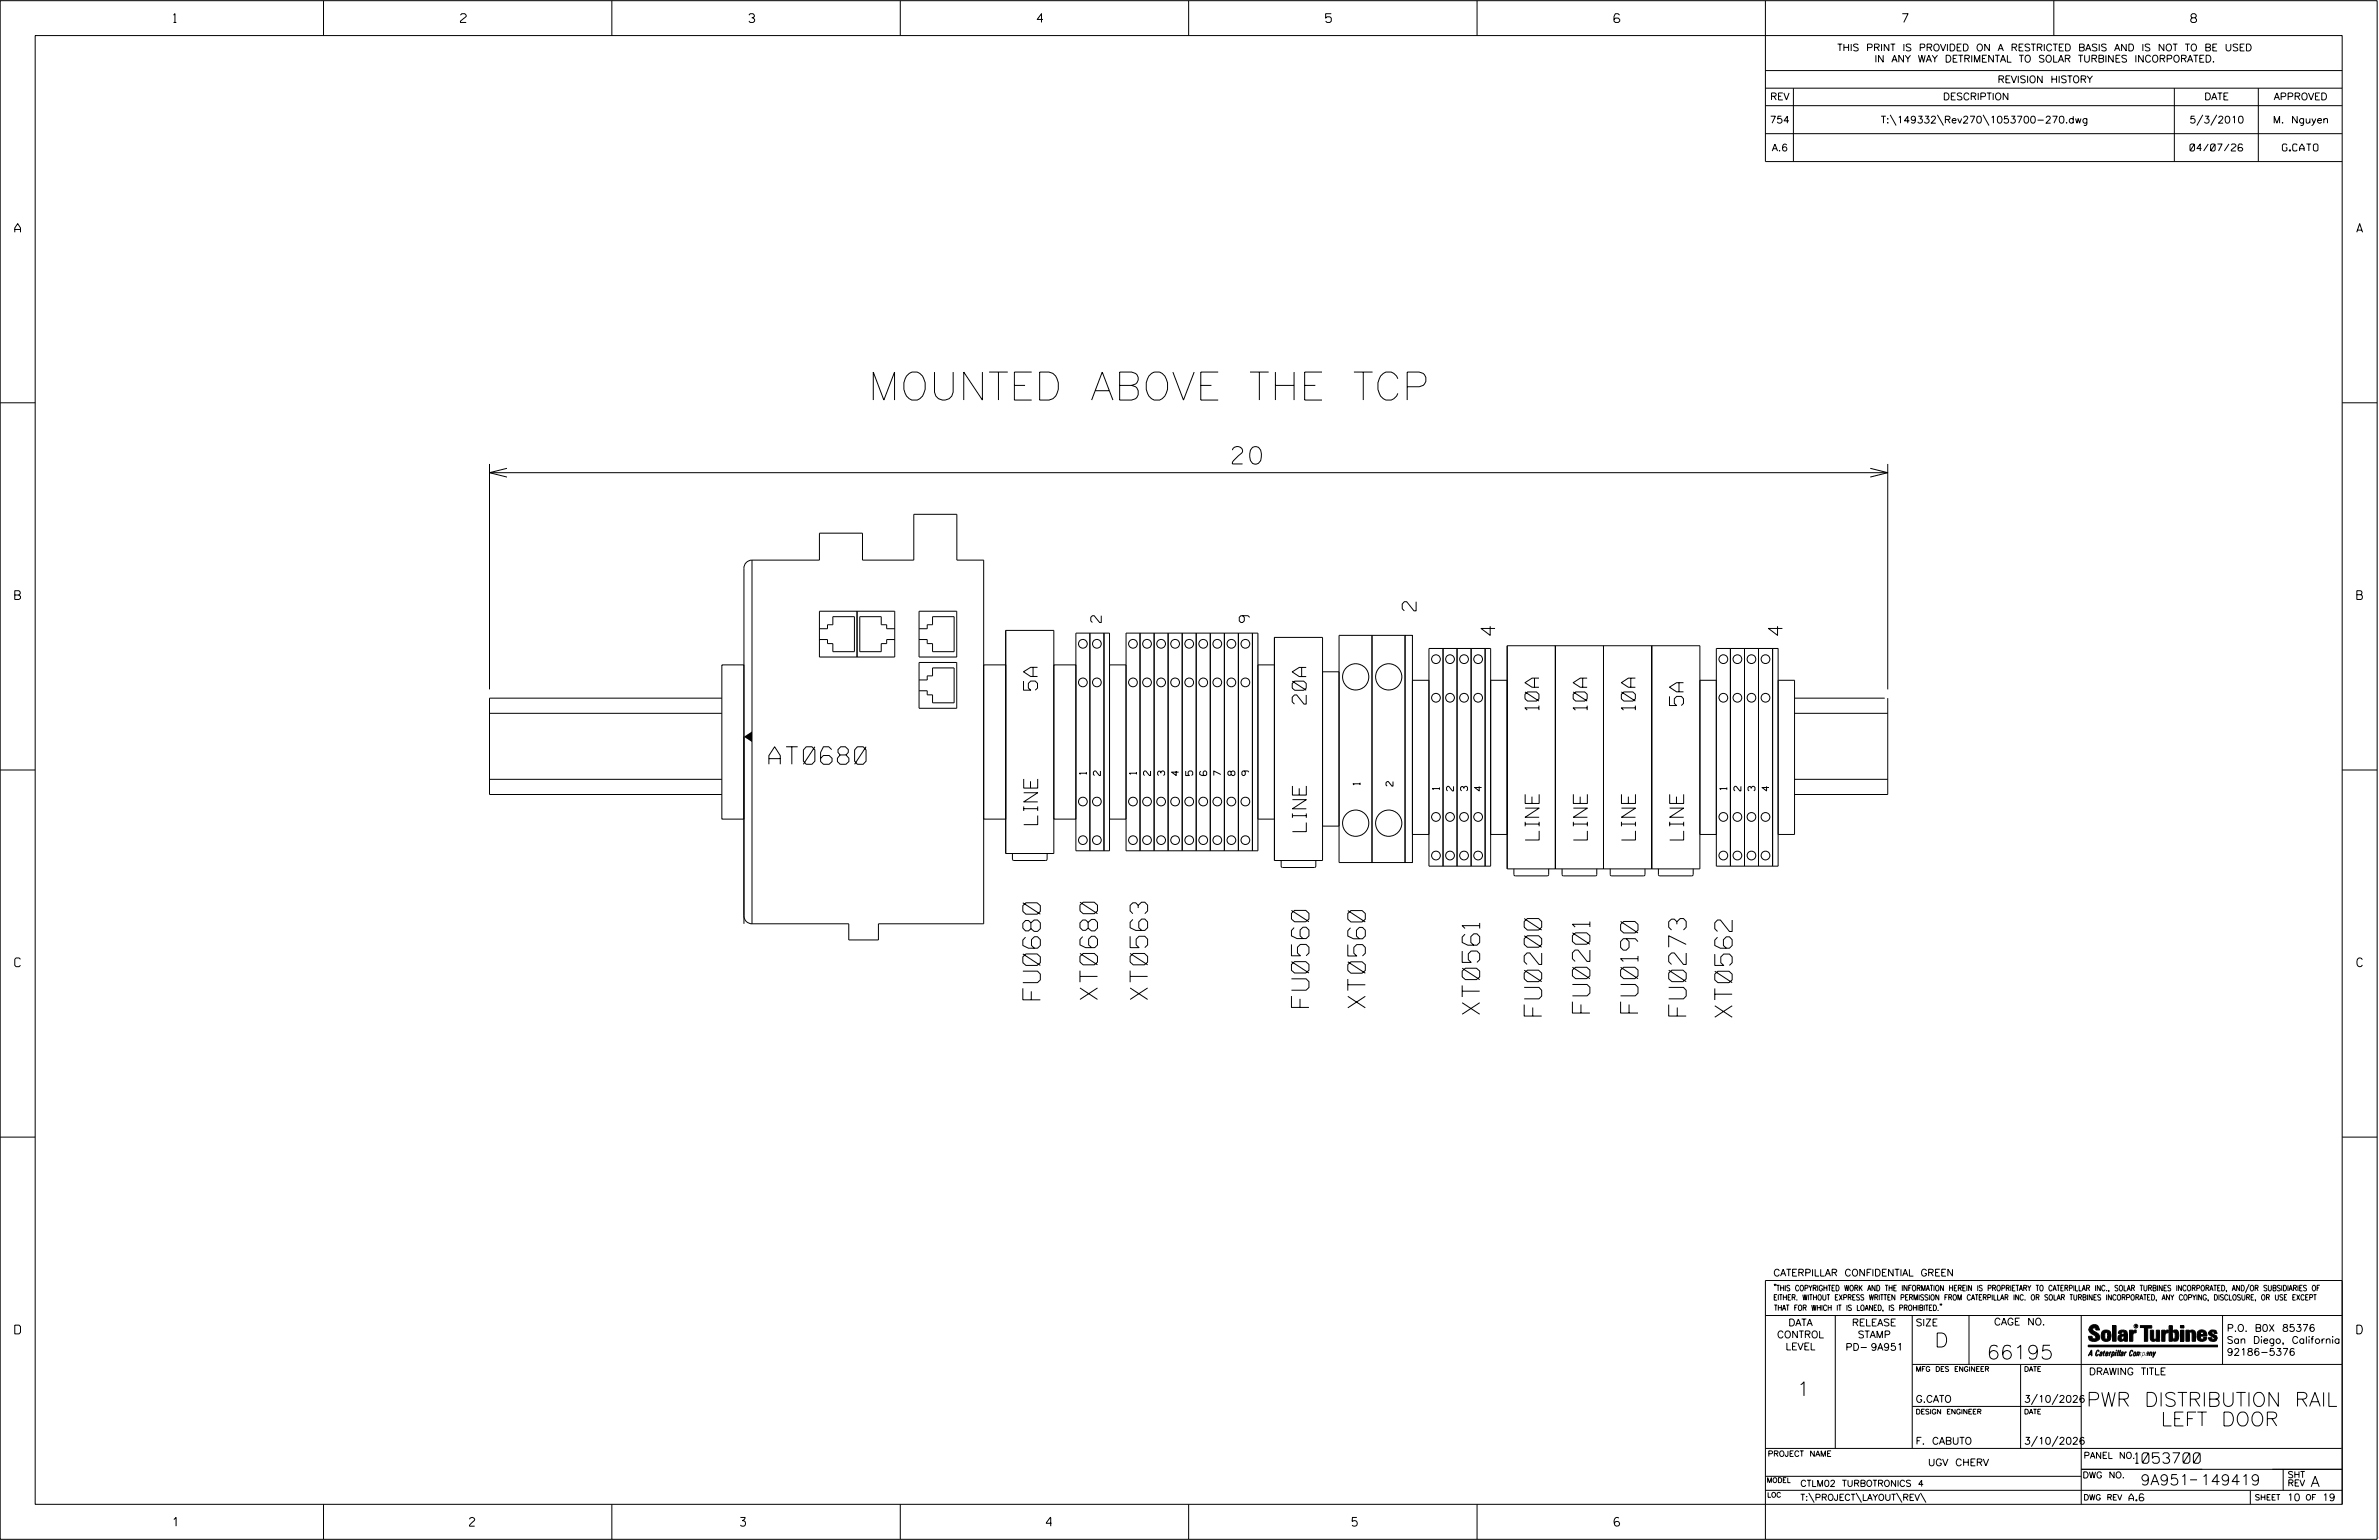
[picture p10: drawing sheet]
<svg xmlns="http://www.w3.org/2000/svg" width="864mm" height="559mm" viewBox="0 0 864 559" stroke-linecap="round" stroke-linejoin="round" font-family="sans-serif">
<defs><g id="words">
<text font-size="10.2" x="315.1" y="145.2">MOUNTED ABOVE THE TCP</text>
<g font-size="6.3">
<text x="447.4" y="168.4">20</text>
<text x="279.1" y="277.3">AT0680</text>
<text x="377.6" y="362.8" transform="rotate(-90 377.6 362.8)">FU0680</text>
<text x="398.4" y="362.7" transform="rotate(-90 398.4 362.7)">XT0680</text>
<text x="416.6" y="362.7" transform="rotate(-90 416.6 362.7)">XT0563</text>
<text x="475.1" y="365.6" transform="rotate(-90 475.1 365.6)">FU0560</text>
<text x="495.6" y="365.7" transform="rotate(-90 495.6 365.7)">XT0560</text>
<text x="537.1" y="368" transform="rotate(-90 537.1 368)">XT0561</text>
<text x="559.7" y="368.7" transform="rotate(-90 559.7 368.7)">FU0200</text>
<text x="577.1" y="367.6" transform="rotate(-90 577.1 367.6)">FU0201</text>
<text x="594.6" y="367.6" transform="rotate(-90 594.6 367.6)">FU0190</text>
<text x="612.1" y="368.7" transform="rotate(-90 612.1 368.7)">FU0273</text>
<text x="628.8" y="369.1" transform="rotate(-90 628.8 369.1)">XT0562</text>
</g>
<g font-size="5.1">
<text x="514.1" y="221.7" transform="rotate(-90 514.1 221.7)">2</text>
<text x="542.7" y="230.5" transform="rotate(-90 542.7 230.5)">4</text>
<text x="647" y="230.5" transform="rotate(-90 647 230.5)">4</text>
<text x="376.6" y="250.4" transform="rotate(-90 376.6 250.4)">5A</text>
<text x="474.2" y="255.5" transform="rotate(-90 474.2 255.5)">20A</text>
<text x="558.7" y="257.7" transform="rotate(-90 558.7 257.7)">10A</text>
<text x="576.2" y="257.7" transform="rotate(-90 576.2 257.7)">10A</text>
<text x="593.6" y="257.7" transform="rotate(-90 593.6 257.7)">10A</text>
<text x="611.1" y="256" transform="rotate(-90 611.1 256)">5A</text>
<text x="376.7" y="299.2" transform="rotate(-90 376.7 299.2)">LINE</text>
<text x="474.2" y="301.8" transform="rotate(-90 474.2 301.8)">LINE</text>
<text x="558.7" y="304.8" transform="rotate(-90 558.7 304.8)">LINE</text>
<text x="576.2" y="304.8" transform="rotate(-90 576.2 304.8)">LINE</text>
<text x="593.7" y="304.8" transform="rotate(-90 593.7 304.8)">LINE</text>
<text x="611.2" y="304.8" transform="rotate(-90 611.2 304.8)">LINE</text>
<text x="702.3" y="488.8">D</text>
<text x="721.2" y="493.2">66195</text>
<text x="652.2" y="506.5">1</text>
<text x="757.4" y="510.3">PWR DISTRIBUTION RAIL</text>
<text x="781.4" y="517.4">LEFT DOOR</text>
</g>
<g font-size="3.8">
<text x="399.8" y="225.9" transform="rotate(-90 399.8 225.9)">2</text>
<text x="453.7" y="225.9" transform="rotate(-90 453.7 225.9)">9</text>
<text x="775.1" y="531">1053700</text>
<text x="777" y="538.9">9A951</text>
<text x="798.8" y="538.9">149419</text>
<text x="838.8" y="539.5">A</text>
</g>
<g font-size="3.2">
<text x="63" y="8.2">1</text>
<text x="167.2" y="8.2">2</text>
<text x="271.8" y="8.2">3</text>
<text x="376.5" y="8.2">4</text>
<text x="481.2" y="8.2">5</text>
<text x="690.6" y="8.2">7</text>
<text x="795.3" y="8.2">8</text>
<text x="5.4" y="84.3">A</text>
<text x="855.5" y="84.3">A</text>
<text x="5.4" y="217.5">B</text>
<text x="855.6" y="217.5">B</text>
<text x="5.4" y="350.8">C</text>
<text x="855.6" y="350.8">C</text>
<text x="5.4" y="484">D</text>
<text x="855.6" y="484">D</text>
<text x="62.8" y="553.8">1</text>
<text x="170.4" y="553.8">2</text>
<text x="268.8" y="553.8">3</text>
<text x="379.8" y="553.8">4</text>
<text x="490.8" y="553.8">5</text>
<text x="585.9" y="553.8">6</text>
</g>
<g font-size="2.5">
<text x="666.9" y="18.5">THIS PRINT IS PROVIDED ON A RESTRICTED BASIS AND IS NOT TO BE USED</text>
<text x="680.5" y="22.6">IN ANY WAY DETRIMENTAL TO SOLAR TURBINES INCORPORATED.</text>
<text x="725.1" y="30">REVISION HISTORY</text>
<text x="642.6" y="36.3">REV</text>
<text x="705.3" y="36.3">DESCRIPTION</text>
<text x="800.2" y="36.3">DATE</text>
<text x="825.4" y="36.3">APPROVED</text>
<text x="642.4" y="44.7">754</text>
<text x="682.8" y="44.7">T:\149332\Rev270\1053700-270.dwg</text>
<text x="794.8" y="44.7">5/3/2010</text>
<text x="825.1" y="44.7">M. Nguyen</text>
<text x="643.2" y="54.8">A.6</text>
<text x="795" y="54.8">04/07/26</text>
<text x="828.5" y="54.8">G.CATO</text>
<text x="394.4" y="281" transform="rotate(-90 394.4 281)">1</text>
<text x="399.5" y="281.4" transform="rotate(-90 399.5 281.4)">2</text>
<text x="412.6" y="281" transform="rotate(-90 412.6 281)">1</text>
<text x="417.7" y="281.4" transform="rotate(-90 417.7 281.4)">2</text>
<text x="422.8" y="281.4" transform="rotate(-90 422.8 281.4)">3</text>
<text x="427.9" y="281.4" transform="rotate(-90 427.9 281.4)">4</text>
<text x="433" y="281.4" transform="rotate(-90 433 281.4)">5</text>
<text x="443.2" y="281.4" transform="rotate(-90 443.2 281.4)">7</text>
<text x="448.3" y="281.4" transform="rotate(-90 448.3 281.4)">8</text>
<text x="453.4" y="281.4" transform="rotate(-90 453.4 281.4)">9</text>
<text x="493.7" y="284.8" transform="rotate(-90 493.7 284.8)">1</text>
<text x="505.7" y="285.3" transform="rotate(-90 505.7 285.3)">2</text>
<text x="522.5" y="286.6" transform="rotate(-90 522.5 286.6)">1</text>
<text x="527.6" y="287" transform="rotate(-90 527.6 287)">2</text>
<text x="532.7" y="287" transform="rotate(-90 532.7 287)">3</text>
<text x="537.8" y="287" transform="rotate(-90 537.8 287)">4</text>
<text x="626.9" y="286.6" transform="rotate(-90 626.9 286.6)">1</text>
<text x="632" y="287" transform="rotate(-90 632 287)">2</text>
<text x="637.1" y="287" transform="rotate(-90 637.1 287)">3</text>
<text x="642.2" y="287" transform="rotate(-90 642.2 287)">4</text>
<text x="643.8" y="463">CATERPILLAR CONFIDENTIAL GREEN</text>
<text x="645.1" y="485.5">CONTROL</text>
<text x="649.2" y="481.1">DATA</text>
<text x="672.3" y="481.1">RELEASE</text>
<text x="674.4" y="485.5">STAMP</text>
<text x="695.4" y="481.1">SIZE</text>
<text x="723.8" y="480.8">CAGE NO.</text>
<text x="808.4" y="483.1">P.O. B0X 85376</text>
<text x="648.2" y="489.8">LEVEL</text>
<text x="669.9" y="490">PD- 9A951</text>
<text x="808.4" y="487.5">San Diego, California</text>
<text x="808.4" y="491.8">92186-5376</text>
<text x="758.3" y="498.9">DRAWING TITLE</text>
<text x="695.4" y="508.9">G.CATO</text>
<text x="734.8" y="508.9">3/10/2026</text>
<text x="695.4" y="524.1">F. CABUTO</text>
<text x="734.8" y="524.1">3/10/2026</text>
<text x="699.9" y="531.9">UGV CHERV</text>
<text x="772.8" y="544.6">A.6</text>
<text x="830.2" y="544.6">10</text>
<text x="843" y="544.6">19</text>
</g>
<g font-size="2.3">
<text x="756.4" y="529.2">PANEL NO.</text>
<text x="653.5" y="539.4">CTLM02 TURBOTRONICS 4</text>
<text x="756" y="536.3">DWG NO.</text>
<text x="830.4" y="539.3">REV</text>
<text x="830.4" y="536.2">SHT</text>
<text x="653.5" y="544.5">T:\PROJECT\LAYOUT\REV\</text>
</g>
<g font-size="2">
<text x="643.8" y="468.4">&quot;THIS COPYRIGHTED WORK AND THE INFORMATION HEREIN IS PROPRIETARY TO CATERPILLAR INC., SOLAR TURBINES INCORPORATED, AND/OR SUBSIDIARIES OF</text>
<text x="643.8" y="471.8">EITHER. WITHOUT EXPRESS WRITTEN PERMISSION FROM CATERPILLAR INC. OR SOLAR TURBINES INCORPORATED, ANY COPYING, DISCLOSURE, OR USE EXCEPT</text>
<text x="644" y="475.6">THAT FOR WHICH IT IS LOANED, IS PROHIBITED.&quot;</text>
<text x="641.7" y="528.5">PROJECT NAME</text>
<text x="756.3" y="544.3">DWG REV</text>
<text x="818.5" y="544.3">SHEET</text>
<text x="836.9" y="544.3">OF</text>
</g>
<g font-size="1.8">
<text x="695.4" y="497.6">MFG DES ENGINEER</text>
<text x="734.8" y="497.6">DATE</text>
<text x="695.4" y="513.1">DESIGN ENGINEER</text>
<text x="734.8" y="513.1">DATE</text>
<text x="641.3" y="538">MODEL</text>
<text x="641.5" y="543.3">LOC</text>
</g>
<text font-size=".9" x="775.1" y="481.7">R</text>
</g></defs>
<g fill="none" stroke="#000" stroke-width=".36">
<path d="M.1 .2h862.8v558.4h-862.8zM12.8 12.9h837.4v533h-837.4zM117.4 .2v12.7M222.1 .2v12.7M326.8 .2v12.7M431.5 .2v12.7M536.2 .2v12.7M587.9 5.5l-.5-.5h-1l-.5 1v1.7l.5 .4h1l.6-.4v-.6l-.6-.5h-1l-.5 .5M640.9 .2v58.4h209.3M745.6 .2v12.7M640.9 25.6h209.3M640.9 32h209.3"/>
<path d="M640.9 38.3h209.3M651 32v26.6M789.3 32v26.6M819.8 32v26.6M640.9 48.5h209.3M686.2 41.7l2.1 3.8M703.3 41.7l2.2 3.8M719.9 41.7l2.1 3.8M799.6 41.7l-2.1 3.8M804.7 41.7l-2.2 3.8M.1 146.2h12.7M850.2 146.2h12.7"/>
<path d="M177.7 168.3v81.9M177.7 171.5h507.6M184 169.9l-6.3 1.6 6.3 1.6M678.9 169.9l6.4 1.6-6.4 1.6M685.3 168.3v81.9M273 203.2a2.95 2.95 0 0 0-2.9 3v129M273 203.2v132M273 203.2h24.5v-9.7h15.6v9.7h18.6v-16.6h15.6v16.6h9.8v132h-38.2v5.9h-10.8v-5.9h-35.1M297.5 228.1h2.9v-1.4h1.9v-2.9h7.9v12.7h-7.9v-3h-1.9v-1.4h-2.9M297.5 221.8h27.3v16.6h-27.3zM311.1 221.8v16.6M324.8 228.1h-2.9v-1.4h-2v-2.9h-7.8v12.7h7.8v-3h2v-1.4h2.9"/>
<path d="M333.6 228.1h3v-1.4h1.9v-2.9h7.9v12.7h-7.9v-3h-1.9v-1.4h-3M333.6 221.8h13.7v16.6h-13.7zM365.1 228.7h17.5v81h-17.5zM390.6 229.7h12.2v79h-12.2zM395.6 229.7v79M400.8 229.7v79M408.8 229.7h47.8v79h-47.8zM413.8 229.7v79M419 229.7v79M424 229.7v79M429.2 229.7v79M434.2 229.7v79"/>
<path d="M439.3 229.7v79M444.5 229.7v79M449.5 229.7v79M454.7 229.7l-.1 79M462.6 231.3h17.5v80.9h-17.5zM486.1 230.5h23.9v82.5h-23.9zM498.1 230.5v82.5M510 230.5h2.7v82.5h-2.7zM518.7 235.3h22.4v79h-22.4zM523.8 235.3v79M528.9 235.3v79M534 235.3v79"/>
<path d="M539.1 235.3v79M547.1 234.3h70v81h-70zM564.6 234.3v81M582.1 234.3v81M599.6 234.3v81M623 235.3h22.5v79h-22.5zM628.2 235.3v79M633.3 235.3v79M638.4 235.3v79M643.5 235.3v79M177.7 258.8h84.3M262 241.3h8.1v55.9h-8.1z"/>
<path d="M262 253.3h-84.3v35h84.3M333.6 246.7h3v-1.4h1.9v-2.9h7.9v12.6h-7.9v-2.9h-1.9v-1.5h-3M333.6 240.4h13.7v16.6h-13.7zM357.1 241.3h8v55.9h-8zM382.6 241.3h8v55.9h-8zM402.8 241.3h6M456.6 241.3h6M480.1 243.8h6M518.7 246.8h-6v56h6M541.1 246.8h6M617.1 246.8h5.9M645.5 246.8h5.9v56h-5.9"/>
<path d="M651.4 253.3h32.8M651.4 258.8h33.9M685.3 253.3v35h-33.9M.1 279.4h12.7M435.9 279.8l-.4 .4v.8l.9 .4h1.3l.3-.4v-.8l-.3-.4h-.5l-.4 .4v.8l.4 .4M850.2 279.4h12.7M177.7 282.8h84.3M402.8 297.2h6M456.6 297.2h6M480.1 299.8h6M651.4 282.8h33.9M367.5 309.7v2l.5 .5h11.6l.5-.5v-2"/>
<path d="M465.1 312.2v2.1l.5 .5h11.6l.5-.5v-2.1M541.1 302.8h6M549.6 315.3v2l.5 .5h11.6l.5-.5v-2M567.1 315.3v2l.4 .5h11.7l.4-.5v-2M584.5 315.3v2l.5 .5h11.7l.4-.5v-2M602 315.3v2l.5 .5h11.6l.5-.5v-2M617.1 302.8h5.9M270.1 332.3a2.89 2.89 0 0 0 2.9 2.9M.1 412.6h12.7M850.2 412.6h12.7M640.9 477.3h209.3M644.2 466.1l-.1 .4"/>
<path d="M644.7 466.1l-.2 .4M666.2 477.3v48.3M694.2 477.3v48.3M704.4 473.3l-.1 .4M704.8 473.3l-.1 .4M714.8 477.3v17.8M755.5 477.3v68.6M806.8 477.3v17.8M816.5 466l-1.4 3.1M850.2 464.6h-209.3v94M850.2 464.8v81.1M694.2 495.1h156"/>
<path d="M733.5 495.1v30.5M758.6 481.4a2.02 2.02 0 0 1 3.1-.1l.5 1.3h-1.3l-.2-.6-.4-.2-.6 .1-.1 .4 .4 .7a2.46 2.46 0 0 1 2.2 2.9 2.83 2.83 0 0 1-3.8 .3l-.3-1.3h1.3l.2 .7 .6 .3 .5-.2 .2-.5-.4-.6-1.9-1.2-.4-.9zM759.2 491.3h-.7l.7-1.2v1.9h.2l-.1-2.1-1.3 2.1 .5-.5h.7M761.3 490l.3-.2 .4 .3-.1 .3-.3-.4-.4 .3-.3 1.6h.4l.4-.5-.3 .6-.4 .1-.3-.4zM762.6 490.6l.5-.1-.1 1.4h-.9a.74 .74 0 0 1 .9-.8l-.3 .7-.5 .1 .2-.5 .6-.2v-.5l-.7 .2zM763 483.2a2.17 2.17 0 0 1 3.1 0l.3 1.4-.3 1.5a2.17 2.17 0 0 1-3.1 0l-.3-1.5zM763.6 490.5l.4-.4 .2 .6h-.3l-.3 .9 .2 .4-.3-.1zM764.1 483.7l.5-.4 .4 .3v2.2l-.4 .2-.5-.2zM764.6 491.1l.6 .2v-.7l-.4-.1-.4 .6-.1 .8h.6M764.6 491.1l-.1 .8h.4M764.6 482.6v.8M764.8 490.7l.4 .1v.3h-.6z"/>
<path d="M765 491.5l-.1 .4zM766 490.5l-.5 1.5zM766 490.8l.4-.3-.4 .4M766.9 481h1.3v5.7h-1.3zM767 490.8l.5 .1-.3 .8-.4 .2zM767.3 490.5h-.5l-.5 2M767.3 490.5a.8 .8 0 0 1 .2 1 .8 .8 0 0 1-.9 .4l-.1 .6M767.3 490.5l-.1 .2M768.1 490.5l-.4 1.5zM768.2 489.9h.3l-.1 .2h-.2zM769 489.9l-.5 2.1zM769.7 489.9l-.6 2.1z"/>
<path d="M770.1 491.4l.5-.3-.5 .8zM770.4 491.9h.1M770.6 491.1l.1-.4-.7 .2 .1-.3 .6-.1 .2 .3-.5 1.1M770.6 491.1a.74 .74 0 0 0-.8 .8h.6M771 484.8h-.7l-.3 .6 .4 .7 .5-.3 .1-2.4h-.8l-.1 .4h-1.2a1.71 1.71 0 0 1 1.8-1.3 1.71 1.71 0 0 1 1.6 1.4v2.8h-1.1l-.1-.6M771 484.2l-1.5 .1a1.41 1.41 0 0 0 0 2.4l.5 .1 1.1-.7M771.2 486.1h-.1M771.4 490.5l.1 .3 .4-.3-.9 1.5zM771.5 490.8h.1M773 482.7h1.2v.5l.5-.5 .7-.1v1h-.6l-.5 .4-.1 2.7h-1.2zM773.3 490.3l.6-.4 .4 .2-.1 .4-.3-.4a1.28 1.28 0 0 0-.5 1.8l.6-.4-.1 .4-.8 .1zM774.7 490.8l.5-.3a.88 .88 0 0 1 .2 .9 .88 .88 0 0 1-.7 .7l-.2-.2z"/>
<path d="M774.8 490.9h.5l-.3 1h-.3l-.2-.2zM775.2 490.5l-.1 .2M776.8 481h4.3v.9h-1.5v4.8h-1.3M776.8 490.6l-.8 .2v-.3l-.4 1.5 .8-1.3v1.3l.3-1.2M779.3 491.1h.4M779.6 490.5h.3l-.3 1.4M779.6 490.7h.2l-.1 .4M779.7 491.1l-.1 .4M779.7 491.1l-.4 .2M780.1 492l.4-1.5 .1 .3 .3-.3 .3 .2-.3 1.3v-1.3l-.7 1.3M780.6 482.7h1.2v2.7l.1 .4 .4 .3 .4-.7v-2.7h1.2l.1 4h-1.3v-.5l-1.1 .6-.7-.3-.3-.7zM781.6 492.5l1-2-.8 1.3-.2-1.3-.2 2"/>
<path d="M784.7 482.7h1.2v.5l.5-.5 .7-.1v1h-.5l-.6 .4-.1 2.7h-1.2zM787.4 481h1.2v2a1.4 1.4 0 0 1 2.2 .2l.1 1.4-.4 1.9-1.5 .1-.4-.5v-1l.5 .9 .5-.3v-2.1l-.5-.4-.5 .7v2.8h-1.2zM791.5 482.7h1.3v4h-1.3zM791.5 481h1.3v.9h-1.3zM793.5 482.7h1.3v.4l.7-.5 1.1 .2 .4 .6v3.3h-1.2l-.3-3.4-.7 .2v3.2h-1.3zM794.8 483.1h.1M797.7 483.2a1.92 1.92 0 0 1 2.4-.5 1.92 1.92 0 0 1 1 2.1h-2.3v.8l.6 .5 .5-.3v-.5h1.2a1.83 1.83 0 0 1-2.1 1.4 1.83 1.83 0 0 1-1.5-2.1zM798.8 484.2v.6M799.1 483.4h.6l.2 .8h-1.1zM804.6 482.9a1.84 1.84 0 0 0-2.9 .8 3.3 3.3 0 0 0 2.2 1.9l-.5 .5-.4-.3-.1-.4h-1.2l.1 .6a1.92 1.92 0 0 0 2.9 .4M804.9 483.8h-1.2l-.2-.6-.5 .1-.1 .3 .1 .3 1.8 .9M805.1 488.1h-47.1v.6h47.1"/>
<path d="M694.2 510.3h61.3M739.6 505.8l-2.2 3.9M747.1 505.8l-2.2 3.9M640.9 525.6h209.2M640.9 535.7h114.6M739.6 521.1l-2.2 3.8M747.1 521.1l-2.2 3.8M755.5 533.2h94.7M795 537h2.6M828.8 533.2v7.6M117.4 545.9v12.7M222.1 545.9v12.7"/>
<path d="M326.8 545.9v12.7M431.5 545.9v12.7M536.2 545.9v12.7M640.9 540.8h209.3M656.6 541.7l2 3.5M673.8 541.7l1.9 3.5M688.4 541.7l2 3.5M697.2 541.7l1.9 3.5M816.9 541v4.9"/>
<circle cx="393.1" cy="233.6" r="1.58"/>
<circle cx="398.2" cy="233.6" r="1.59"/>
<circle cx="411.3" cy="233.6" r="1.59"/>
<circle cx="416.4" cy="233.6" r="1.59"/>
<circle cx="421.5" cy="233.6" r="1.58"/>
<circle cx="426.6" cy="233.6" r="1.59"/>
<circle cx="431.7" cy="233.6" r="1.59"/>
<circle cx="436.8" cy="233.6" r="1.59"/>
<circle cx="441.9" cy="233.6" r="1.59"/>
<circle cx="447" cy="233.6" r="1.58"/>
<circle cx="452.1" cy="233.6" r="1.59"/>
<circle cx="521.3" cy="239.2" r="1.59"/>
<circle cx="526.4" cy="239.2" r="1.58"/>
<circle cx="531.5" cy="239.2" r="1.59"/>
<circle cx="536.6" cy="239.2" r="1.59"/>
<circle cx="625.6" cy="239.2" r="1.59"/>
<circle cx="630.7" cy="239.2" r="1.59"/>
<circle cx="635.8" cy="239.2" r="1.58"/>
<circle cx="640.9" cy="239.2" r="1.59"/>
<circle cx="393.1" cy="247.6" r="1.58"/>
<circle cx="398.2" cy="247.6" r="1.59"/>
<circle cx="411.3" cy="247.6" r="1.59"/>
<circle cx="416.4" cy="247.6" r="1.59"/>
<circle cx="421.5" cy="247.6" r="1.58"/>
<circle cx="426.6" cy="247.6" r="1.59"/>
<circle cx="431.7" cy="247.6" r="1.59"/>
<circle cx="436.8" cy="247.6" r="1.59"/>
<circle cx="441.9" cy="247.6" r="1.59"/>
<circle cx="447" cy="247.6" r="1.58"/>
<circle cx="452.1" cy="247.6" r="1.59"/>
<circle cx="492.1" cy="245.6" r="4.8"/>
<circle cx="504.1" cy="245.6" r="4.8"/>
<circle cx="521.3" cy="253.2" r="1.59"/>
<circle cx="526.4" cy="253.2" r="1.58"/>
<circle cx="531.5" cy="253.2" r="1.59"/>
<circle cx="536.6" cy="253.2" r="1.59"/>
<circle cx="625.6" cy="253.2" r="1.59"/>
<circle cx="630.7" cy="253.2" r="1.59"/>
<circle cx="635.8" cy="253.2" r="1.58"/>
<circle cx="640.9" cy="253.2" r="1.59"/>
<circle cx="393.1" cy="290.9" r="1.58"/>
<circle cx="398.2" cy="290.9" r="1.58"/>
<circle cx="411.3" cy="290.9" r="1.58"/>
<circle cx="416.4" cy="290.9" r="1.58"/>
<circle cx="421.5" cy="290.9" r="1.58"/>
<circle cx="426.6" cy="290.9" r="1.58"/>
<circle cx="431.7" cy="290.9" r="1.58"/>
<circle cx="436.8" cy="290.9" r="1.58"/>
<circle cx="441.9" cy="290.9" r="1.58"/>
<circle cx="447" cy="290.9" r="1.58"/>
<circle cx="452.1" cy="290.9" r="1.58"/>
<circle cx="492.1" cy="298.7" r="4.8"/>
<circle cx="504.1" cy="298.7" r="4.8"/>
<circle cx="521.3" cy="296.4" r="1.58"/>
<circle cx="526.4" cy="296.4" r="1.58"/>
<circle cx="531.5" cy="296.4" r="1.58"/>
<circle cx="536.6" cy="296.4" r="1.58"/>
<circle cx="625.6" cy="296.4" r="1.59"/>
<circle cx="630.7" cy="296.4" r="1.58"/>
<circle cx="635.8" cy="296.4" r="1.58"/>
<circle cx="640.9" cy="296.4" r="1.58"/>
<circle cx="393.1" cy="304.9" r="1.58"/>
<circle cx="398.2" cy="304.9" r="1.58"/>
<circle cx="411.3" cy="304.9" r="1.58"/>
<circle cx="416.4" cy="304.9" r="1.58"/>
<circle cx="421.5" cy="304.9" r="1.58"/>
<circle cx="426.6" cy="304.9" r="1.58"/>
<circle cx="431.7" cy="304.9" r="1.58"/>
<circle cx="436.8" cy="304.9" r="1.58"/>
<circle cx="441.9" cy="304.9" r="1.58"/>
<circle cx="447" cy="304.9" r="1.58"/>
<circle cx="452.1" cy="304.9" r="1.58"/>
<circle cx="521.3" cy="310.4" r="1.58"/>
<circle cx="526.4" cy="310.4" r="1.58"/>
<circle cx="531.5" cy="310.4" r="1.58"/>
<circle cx="536.6" cy="310.4" r="1.58"/>
<circle cx="625.6" cy="310.4" r="1.59"/>
<circle cx="630.7" cy="310.4" r="1.58"/>
<circle cx="635.8" cy="310.4" r="1.58"/>
<circle cx="640.9" cy="310.4" r="1.58"/>
<circle cx="775.4" cy="481.2" r=".69"/>
</g>
<g fill="#000">
<path d="M270.1 267.3l2.9-1.9v3.8zM768.1 490.5l-.4 1.5zM768.2 489.9h.3l-.1 .2h-.2zM769 489.9l-.5 2.1zM769.7 489.9l-.6 2.1zM791.5 481h1.3v.9h-1.3zM791.5 482.7h1.3v4h-1.3zM758 488.1h47.1v.6h-47.1z"/>
<path d="M759.2 489.9l-1.2 2.1 .5-.5h.7v.5h.2zM759.2 490.1v1.2h-.7z" fill-rule="evenodd"/>
<path d="M758.6 481.4a2.02 2.02 0 0 1 3.1-.1l.5 1.3h-1.3l-.2-.6-.4-.2-.6 .1-.1 .4 .4 .7a2.46 2.46 0 0 1 2.2 2.9 2.83 2.83 0 0 1-3.8 .3l-.3-1.3h1.3l.2 .7 .6 .3 .5-.2 .2-.5-.4-.6-1.9-1.2-.4-.9z" fill-rule="evenodd"/>
<path d="M761.3 490l.3-.2 .4 .3-.1 .3-.3-.4-.4 .3-.3 1.6h.4l.4-.5-.3 .6-.4 .1-.3-.4z" fill-rule="evenodd"/>
<path d="M762.6 490.6l.5-.1-.1 1.4h-.9a.74 .74 0 0 1 .9-.8l-.6 .3-.2 .5 .5-.1 .3-.6v-.5l-.7 .2z" fill-rule="evenodd"/>
<path d="M763.6 490.5l.4-.4 .2 .6h-.3l-.3 .9 .2 .4-.3-.1z" fill-rule="evenodd"/>
<path d="M764.8 490.5l.5 .3-.1 .5h-.6l.6-.2v-.3l-.4-.1-.3 1.2h.4l.3-.4-.6 .6-.3-.2v-.4z" fill-rule="evenodd"/>
<path d="M763 483.2a2.17 2.17 0 0 1 3.1 0l.3 1.4-.3 1.5a2.17 2.17 0 0 1-3.1 0l-.3-1.5zM764.1 483.7v2.1l.5 .2 .4-.2v-2.2l-.4-.3z" fill-rule="evenodd"/>
<path d="M766 490.5v.3l.4-.1-.4 .2-.5 1.1z" fill-rule="evenodd"/>
<path d="M766.8 490.5l-.5 2 .3-.6a.71 .71 0 0 0 .9-.5 .71 .71 0 0 0-.4-.9zM767 490.8l.5 .1-.3 .8-.4 .2z" fill-rule="evenodd"/>
<path d="M766.9 481h1.3v5.7h-1.3z" fill-rule="evenodd"/>
<path d="M770.1 490.6l.6-.1 .2 .3-.4 1.2-.5 .1-.2-.5 .3-.5h.5l-.7 .5v.3l.4-.1 .4-.9-.5-.2-.2 .2z" fill-rule="evenodd"/>
<path d="M769.4 482.8l-.5 1h1.2l.1-.4h.8v.8l-1.5 .1a1.41 1.41 0 0 0 0 2.4l.5 .1 1.1-.7 .1 .6h1.1v-2.8a1.79 1.79 0 0 0-2.4-1.2zM770.3 484.8h.7l-.1 1-.5 .3-.4-.7z" fill-rule="evenodd"/>
<path d="M771.4 490.5l.1 .3 .4-.3-.9 1.5z" fill-rule="evenodd"/>
<path d="M773 482.7h1.2v.5l.5-.5 .7-.1v1h-.6l-.5 .4-.1 2.7h-1.2z" fill-rule="evenodd"/>
<path d="M773.3 490.3l.6-.4 .4 .2-.1 .4-.3-.4a1.28 1.28 0 0 0-.5 1.8l.6-.4-.3 .5h-.6z" fill-rule="evenodd"/>
<path d="M774.7 490.8l-.2 1.1h.7a.96 .96 0 0 0 0-1.4zM774.8 490.9h.5l-.1 .6-.5 .4-.2-.2z" fill-rule="evenodd"/>
<path d="M776 490.5v.3l.4-.3 .2 .3 .7-.2-.3 1.4v-1.3l-.6 1.3v-1.3l-.8 1.3z" fill-rule="evenodd"/>
<path d="M776.8 481h4.3v.9h-1.5v4.8h-1.3v-4.8h-1.5z" fill-rule="evenodd"/>
<path d="M777.9 490.5l-.5 2 .3-.6a.71 .71 0 0 0 .9-.5 .71 .71 0 0 0-.4-.9zM778.1 490.8l.3-.1 .1 .4-.5 .8-.2-.5z" fill-rule="evenodd"/>
<path d="M779.3 490.6l.6-.1-.3 1.5-.7-.1a.67 .67 0 0 1 .8-.8l-.6 .3-.1 .5 .4-.1 .4-.9-.4-.2-.3 .2z" fill-rule="evenodd"/>
<path d="M780.5 490.5l.1 .3 .3-.3 .3 .2-.3 1.3v-1.3l-.8 1.3z" fill-rule="evenodd"/>
<path d="M780.6 482.7h1.2v2.7l.1 .4 .4 .3 .4-.7v-2.7h1.2l.1 4h-1.3v-.5l-1.1 .6-.7-.3-.3-.7z" fill-rule="evenodd"/>
<path d="M781.6 490.5l.2 1.3 .8-1.3-1.2 2z" fill-rule="evenodd"/>
<path d="M784.7 482.7h1.2v.5l.5-.5 .7-.1v1h-.5l-.6 .4-.1 2.7h-1.2z" fill-rule="evenodd"/>
<path d="M787.4 481h1.2v2a1.4 1.4 0 0 1 2.2 .2l.1 1.4-.4 1.9-1.5 .1-.4-.5v-1l.5 .9 .5-.3v-2.1l-.5-.4-.5 .7v2.8h-1.2z" fill-rule="evenodd"/>
<path d="M793.5 482.7h1.3v.4a1.29 1.29 0 0 1 2.2 .3v3.3h-1.2l-.3-3.4-.7 .2v3.2h-1.3z" fill-rule="evenodd"/>
<path d="M797.7 483.2a1.92 1.92 0 0 1 2.4-.5 1.92 1.92 0 0 1 1 2.1h-2.3v.8l.6 .5 .5-.3v-.5h1.2a1.83 1.83 0 0 1-2.1 1.4 1.83 1.83 0 0 1-1.5-2.1zM799.1 483.4l-.3 .8h1.1l-.2-.8z" fill-rule="evenodd"/>
<path d="M801.9 483.2a1.94 1.94 0 0 1 3 .1v.5h-1.2l-.2-.6-.5 .1-.1 .3 .1 .3 1.8 .9a1.2 1.2 0 0 1 .1 1.3 1.2 1.2 0 0 1-1.2 .7l-1.6-.4-.4-1h1.2l.1 .4 .4 .3 .5-.5a3.3 3.3 0 0 1-2.2-1.9z" fill-rule="evenodd"/>
<circle cx="761.4" cy="492" r=".07"/>
<circle cx="762.2" cy="485.1" r=".07"/>
<circle cx="769.3" cy="492" r=".07"/>
<circle cx="773.1" cy="486.7" r=".07"/>
<circle cx="791.5" cy="486.7" r=".07"/>
<circle cx="791.5" cy="481" r=".07"/>
<circle cx="794.8" cy="486.7" r=".07"/>
</g>
<use href="#words"/>
</svg>
